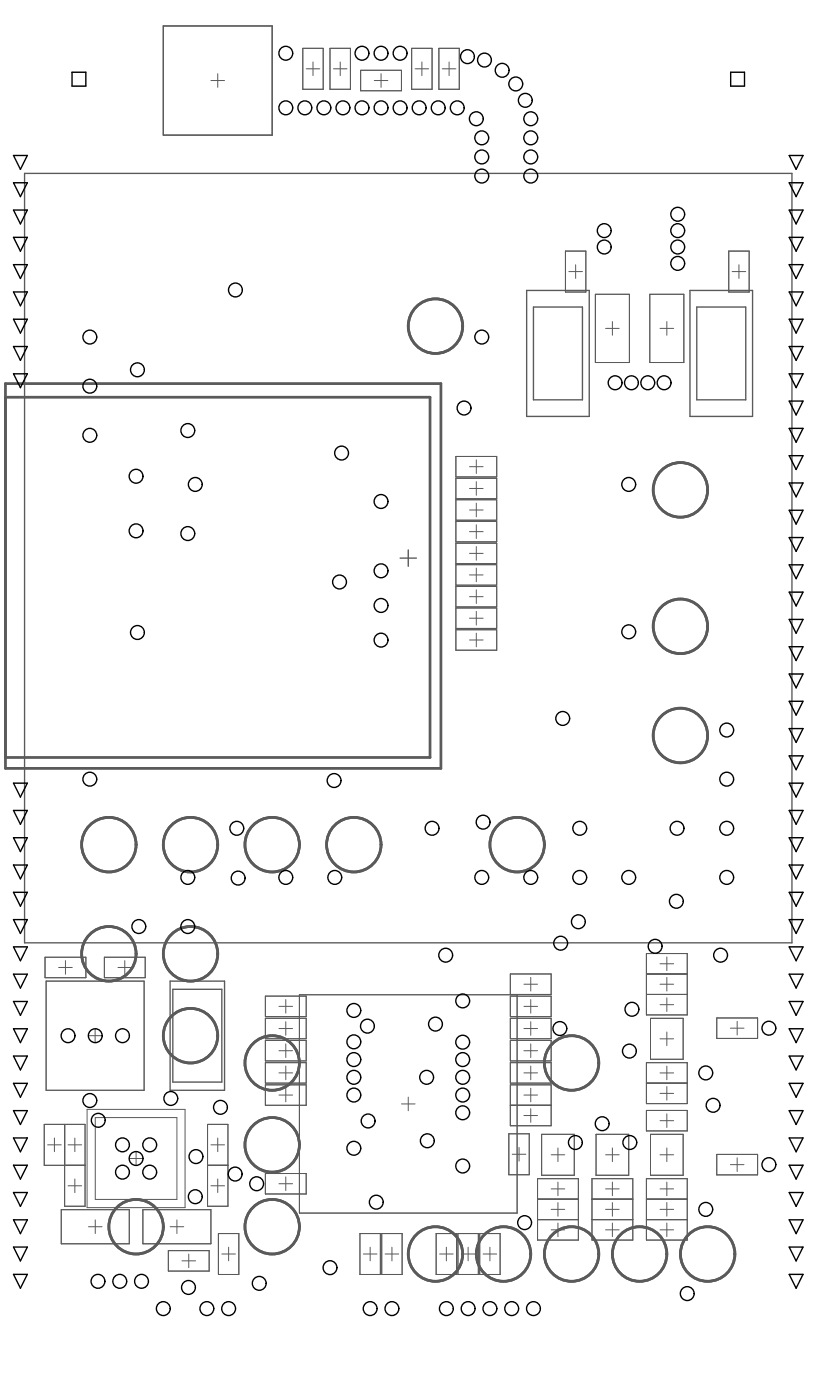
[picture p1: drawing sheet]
<svg xmlns="http://www.w3.org/2000/svg" width="100mm" height="171mm" viewBox="0 0 100 171" stroke-linecap="round" stroke-linejoin="round" font-family="sans-serif">
<g fill="none" stroke="#5a5a5a" stroke-width=".12">
<path d="M19.9 3.2h13.3v13.3h-13.3zM25.7 9.8h1.7M26.5 9v1.7M36.9 5.9h2.5v5h-2.5zM37.3 8.4h1.7M38.2 7.6v1.6M40.2 5.9h2.5v5h-2.5zM40.6 8.4h1.7M41.5 7.6v1.6M44 8.6h4.9v2.5h-4.9zM45.6 9.8h1.7M46.4 9v1.7"/>
<path d="M50.2 5.9h2.5v5h-2.5zM50.6 8.4h1.7M51.4 7.6v1.6M53.5 5.9h2.5v5h-2.5zM53.9 8.4h1.7M54.7 7.6v1.6M68.9 30.6h2.5v5h-2.5zM69.3 33.1h1.7M70.2 32.3v1.7M72.6 35.9h4.1v8.3h-4.1zM74.7 39.2v1.7M79.2 35.9h4.2v8.3h-4.2z"/>
<path d="M81.3 39.2v1.7M88.8 30.6h2.5v5h-2.5zM89.2 33.1h1.7M90.1 32.3v1.7M55.6 55.7h4.9v2.5h-4.9zM55.6 58.3h4.9v2.5h-4.9zM57.2 56.9h1.7M57.2 59.6h1.7M58.1 56.1v1.7M58.1 58.7v1.7M73.8 40.1h1.7M80.5 40.1h1.6"/>
<path d="M55.6 60.9h4.9v2.5h-4.9zM55.6 63.6h4.9v2.5h-4.9zM55.6 66.2h4.9v2.5h-4.9zM55.6 68.9h4.9v2.5h-4.9zM55.6 71.5h4.9v2.5h-4.9zM55.6 74.1h4.9v2.5h-4.9zM55.6 76.8h4.9v2.5h-4.9zM57.2 62.2h1.7M57.2 64.8h1.7M57.2 67.5h1.7M57.2 70.1h1.7M57.2 72.8h1.7"/>
<path d="M57.2 75.4h1.7M57.2 78.1h1.7M58.1 61.4v1.6M58.1 64v1.7M58.1 66.7v1.6M58.1 69.3v1.6M58.1 71.9v1.7M58.1 74.6v1.6M58.1 77.2v1.7M5.5 116.7h5v2.5h-5zM5.6 119.7h12v13.3h-12zM7.1 118h1.7"/>
<path d="M8 117.2v1.6M12.7 116.7h5v2.5h-5zM14.4 118h1.6M15.2 117.2v1.6M62.2 118.8h5v2.5h-5zM64.7 119.2v1.7M78.8 116.3h5v7.5h-5zM78.8 118.8h5M80.5 117.5h1.6M81.3 116.7v1.7M81.3 119.2v1.7M5.8 139.6h1.7"/>
<path d="M6.6 138.8v1.7M7.9 137.1v10h2.5v-10h-5v5h5M8.3 139.6h1.7M9.1 138.8v1.7M10.6 135.3h12v12h-12zM10.8 126.3h1.6M11.6 125.5v1.6M11.6 136.3h10v10h-10zM25.3 137.1h2.5v10h-2.5zM25.7 139.6h1.7M26.5 138.8v1.7M32.3 129.6h5v2.5h-5z"/>
<path d="M32.3 124.2h5v2.5h-5zM32.3 132.3h5v2.5h-5zM32.3 126.9h5v2.5h-5zM32.3 121.5h5v2.5h-5zM34 130.8h1.7M34 125.4h1.7M34 133.6h1.7M34 128.1h1.7M34 122.7h1.7M34.8 121.9v1.7M34.8 124.6v1.7M34.8 127.3v1.7"/>
<path d="M34.8 130v1.7M34.8 132.7v1.7M36.5 121.3h26.5v26.6h-26.5zM48.9 134.6h1.7M49.8 133.8v1.7M62 138.3h2.5v5h-2.5zM62.2 129.6h5v2.5h-5zM62.2 121.5h5v2.5h-5zM62.2 124.2h5v2.5h-5zM62.2 126.9h5v2.5h-5zM62.2 132.3h5v5h-5zM62.2 134.8h5"/>
<path d="M63.3 139.9v1.7M63.9 130.8h1.6M63.9 125.4h1.6M63.9 133.6h1.6M63.9 120h1.6M63.9 128.1h1.6M63.9 122.7h1.6M63.9 136h1.6M64.7 121.9v1.7M64.7 124.6v1.7M64.7 127.3v1.7M64.7 130v1.7"/>
<path d="M64.7 132.7v1.7M64.7 135.2v1.7M66 138.3h4v5h-4zM72.7 138.3h3.9v5h-3.9zM78.8 129.6h5v5h-5zM78.8 135.4h5v2.5h-5zM78.8 132.1h5M78.8 121.3h5M79.3 138.3h4v5h-4zM79.3 124.2h4v5h-4zM80.5 133.4h1.6M80.5 136.7h1.6"/>
<path d="M80.5 130.9h1.6M80.5 126.7h1.6M80.5 120h1.6M80.5 122.5h1.6M81.3 121.7v1.7M81.3 125.9v1.6M81.3 130v1.7M81.3 132.5v1.7M81.3 135.8v1.7M87.4 124.2h5v2.4h-5zM89 125.4h1.7M89.9 124.6v1.6"/>
<path d="M7.5 147.5h8.3v4.2h-8.3zM8.3 144.6h1.7M9.1 143.8v1.7M10.8 149.6h1.6M11.6 148.8v1.6M15.8 141.3h1.6M16.6 140.5v1.6M17.4 147.5h8.3v4.2h-8.3zM20.5 152.5h5v2.5h-5zM20.7 149.6h1.7M21.6 148.8v1.6M22.2 153.8h1.6"/>
<path d="M23 152.9v1.7M25.3 142.1h2.5M25.7 144.6h1.7M26.5 143.8v1.7M26.6 150.4h2.5v5h-2.5zM27 152.9h1.7M27.9 152.1v1.7M32.3 143.1h5v2.5h-5zM34 144.4h1.7M34.8 143.5v1.7M43.9 150.4h2.5v5h-2.5zM44.3 152.9h1.7"/>
<path d="M45.1 152.1v1.7M46.5 150.4h2.5v5h-2.5zM46.9 152.9h1.7M47.8 152.1v1.7M53.2 150.4h2.5v5h-2.5zM53.6 152.9h1.6M54.4 152.1v1.7M55.8 150.4h2.5v5h-2.5zM56.2 152.9h1.7M57.1 152.1v1.7M58.5 150.4h2.5v5h-2.5zM58.9 152.9h1.6"/>
<path d="M59.7 152.1v1.7M62.4 140.8h1.7M65.5 148.7h5M65.5 143.8h5v7.4h-5zM65.5 146.2h5M67.2 150h1.6M67.2 140.8h1.6M67.2 145h1.6M67.2 147.5h1.6M68 140v1.7M68 144.2v1.6M68 146.7v1.6"/>
<path d="M68 149.2v1.6M72.2 148.7h4.9M72.2 143.8h4.9v7.4h-4.9zM72.2 146.2h4.9M73.8 150h1.7M73.8 140.8h1.7M73.8 145h1.7M73.8 147.5h1.7M74.7 140v1.7M74.7 144.2v1.6M74.7 146.7v1.6M74.7 149.2v1.6"/>
<path d="M78.8 148.7h5M78.8 143.8h5v7.4h-5zM78.8 146.2h5M80.5 150h1.6M80.5 140.8h1.6M80.5 145h1.6M80.5 147.5h1.6M81.3 140v1.7M81.3 144.2v1.6M81.3 146.7v1.6M81.3 149.2v1.6M87.4 140.8h5v2.5h-5z"/>
<path d="M89 142h1.7M89.9 141.2v1.7"/>
</g>
<path d="M19.9 3.2h13.3v13.3h-13.3zM3 21.1h93.5v93.9h-93.5zM64.2 35.4h7.6v15.4h-7.6zM65 37.4h6v11.4h-6zM84.1 35.4h7.6v15.4h-7.6zM84.9 37.4h6v11.4h-6zM48.8 68.1h2M49.8 67.1v2M20.7 119.7h6.7v13.3h-6.7zM21.1 120.7h5.9v11.3h-5.9z" fill="none" stroke="#5a5a5a" stroke-width=".17"/>
<g fill="none" stroke="#5a5a5a" stroke-width=".33">
<path d="M.7 48.4h51.7v44h-51.7M.7 46.8h53v46.9h-53z"/>
<circle cx="53.1" cy="39.8" r="3.3"/>
<circle cx="82.9" cy="59.7" r="3.3"/>
<circle cx="82.9" cy="76.4" r="3.3"/>
<circle cx="82.9" cy="89.7" r="3.3"/>
<circle cx="13.3" cy="116.3" r="3.3"/>
<circle cx="13.3" cy="103" r="3.3"/>
<circle cx="23.2" cy="116.3" r="3.3"/>
<circle cx="23.2" cy="103" r="3.3"/>
<circle cx="33.2" cy="103" r="3.3"/>
<circle cx="43.1" cy="103" r="3.3"/>
<circle cx="63" cy="103" r="3.3"/>
<circle cx="23.2" cy="126.3" r="3.3"/>
<circle cx="33.2" cy="129.6" r="3.3"/>
<circle cx="33.2" cy="139.6" r="3.3"/>
<circle cx="69.7" cy="129.6" r="3.3"/>
<circle cx="16.6" cy="149.6" r="3.3"/>
<circle cx="33.2" cy="149.6" r="3.3"/>
<circle cx="53.1" cy="152.9" r="3.3"/>
<circle cx="61.4" cy="152.9" r="3.3"/>
<circle cx="69.7" cy="152.9" r="3.3"/>
<circle cx="78" cy="152.9" r="3.3"/>
<circle cx="86.3" cy="152.9" r="3.3"/>
</g>
<g fill="none" stroke="#000" stroke-width=".17">
<path d="M1.6 19h1.7l-.8 1.7zM8.8 8.8h1.7v1.7h-1.7zM89.1 8.8h1.7v1.7h-1.7zM96.2 19h1.7l-.9 1.7zM1.6 28.9h1.7l-.8 1.7zM1.6 25.6h1.7l-.8 1.7zM1.6 22.3h1.7l-.8 1.7zM1.6 32.3h1.7l-.8 1.7zM1.6 35.6h1.7l-.8 1.7zM1.6 38.9h1.7l-.8 1.7zM96.2 28.9h1.7l-.9 1.7zM96.2 25.6h1.7l-.9 1.7z"/>
<path d="M96.2 22.3h1.7l-.9 1.7zM96.2 32.3h1.7l-.9 1.7zM96.2 35.6h1.7l-.9 1.7zM96.2 38.9h1.7l-.9 1.7zM1.6 45.6h1.7l-.8 1.7zM1.6 42.3h1.7l-.8 1.7zM96.2 45.6h1.7l-.9 1.7zM96.2 42.3h1.7l-.9 1.7zM96.2 55.6h1.7l-.9 1.7zM96.2 52.2h1.7l-.9 1.7zM96.2 48.9h1.7l-.9 1.7zM96.2 58.9h1.7l-.9 1.7z"/>
<path d="M96.2 75.5h1.7l-.9 1.7zM96.2 78.9h1.7l-.9 1.7zM96.2 68.9h1.7l-.9 1.7zM96.2 65.6h1.7l-.9 1.6zM96.2 62.2h1.7l-.9 1.7zM96.2 72.2h1.7l-.9 1.7zM1.6 98.8h1.7l-.8 1.7zM1.6 95.5h1.7l-.8 1.7zM96.2 98.8h1.7l-.9 1.7zM96.2 95.5h1.7l-.9 1.7zM96.2 82.2h1.7l-.9 1.7zM96.2 85.5h1.7l-.9 1.7z"/>
<path d="M96.2 88.9h1.7l-.9 1.6zM96.2 92.2h1.7l-.9 1.7zM1.6 118.8h1.7l-.8 1.7zM1.6 115.5h1.7l-.8 1.7zM1.6 112.2h1.7l-.8 1.6zM1.6 105.5h1.7l-.8 1.7zM1.6 102.2h1.7l-.8 1.7zM1.6 108.8h1.7l-.8 1.7zM96.2 118.8h1.7l-.9 1.7zM96.2 115.5h1.7l-.9 1.7zM96.2 112.2h1.7l-.9 1.6zM96.2 105.5h1.7l-.9 1.7z"/>
<path d="M96.2 102.2h1.7l-.9 1.7zM96.2 108.8h1.7l-.9 1.7zM1.6 138.8h1.7l-.8 1.7zM1.6 132.1h1.7l-.8 1.7zM1.6 128.8h1.7l-.8 1.7zM1.6 125.5h1.7l-.8 1.7zM1.6 135.5h1.7l-.8 1.6zM1.6 122.1h1.7l-.8 1.7zM96.2 138.8h1.7l-.9 1.7zM96.2 132.1h1.7l-.9 1.7zM96.2 128.8h1.7l-.9 1.7zM96.2 125.5h1.7l-.9 1.7z"/>
<path d="M96.2 135.5h1.7l-.9 1.6zM96.2 122.1h1.7l-.9 1.7zM1.6 155.4h1.7l-.8 1.7zM1.6 152.1h1.7l-.8 1.7zM1.6 148.8h1.7l-.8 1.7zM1.6 145.4h1.7l-.8 1.7zM1.6 142.1h1.7l-.8 1.7zM96.2 155.4h1.7l-.9 1.7zM96.2 152.1h1.7l-.9 1.7zM96.2 148.8h1.7l-.9 1.7zM96.2 145.4h1.7l-.9 1.7zM96.2 142.1h1.7l-.9 1.7z"/>
<circle cx="34.8" cy="13.1" r=".84"/>
<circle cx="34.8" cy="6.5" r=".84"/>
<circle cx="37.2" cy="13.1" r=".84"/>
<circle cx="39.5" cy="13.1" r=".84"/>
<circle cx="41.8" cy="13.1" r=".84"/>
<circle cx="44.1" cy="13.1" r=".84"/>
<circle cx="44.1" cy="6.5" r=".84"/>
<circle cx="46.4" cy="13.1" r=".84"/>
<circle cx="46.4" cy="6.5" r=".84"/>
<circle cx="48.8" cy="13.1" r=".84"/>
<circle cx="48.8" cy="6.5" r=".84"/>
<circle cx="51.1" cy="13.1" r=".84"/>
<circle cx="53.4" cy="13.1" r=".84"/>
<circle cx="55.7" cy="13.1" r=".84"/>
<circle cx="57" cy="6.9" r=".84"/>
<circle cx="58.1" cy="14.5" r=".84"/>
<circle cx="58.7" cy="19.1" r=".84"/>
<circle cx="58.7" cy="16.8" r=".84"/>
<circle cx="59.1" cy="7.3" r=".84"/>
<circle cx="61.2" cy="8.6" r=".84"/>
<circle cx="62.9" cy="10.2" r=".84"/>
<circle cx="64" cy="12.2" r=".84"/>
<circle cx="64.7" cy="19.1" r=".84"/>
<circle cx="64.7" cy="16.8" r=".84"/>
<circle cx="64.7" cy="14.5" r=".84"/>
<circle cx="28.7" cy="35.4" r=".84"/>
<circle cx="58.7" cy="21.5" r=".84"/>
<circle cx="64.7" cy="21.5" r=".84"/>
<circle cx="73.7" cy="30.1" r=".84"/>
<circle cx="73.7" cy="28.1" r=".84"/>
<circle cx="82.6" cy="30.1" r=".84"/>
<circle cx="82.6" cy="28.1" r=".84"/>
<circle cx="82.6" cy="32.1" r=".84"/>
<circle cx="82.6" cy="26.1" r=".84"/>
<circle cx="10.9" cy="41.1" r=".84"/>
<circle cx="10.9" cy="47.1" r=".84"/>
<circle cx="10.9" cy="53.1" r=".84"/>
<circle cx="16.6" cy="58.1" r=".84"/>
<circle cx="16.8" cy="45.1" r=".84"/>
<circle cx="22.9" cy="52.5" r=".84"/>
<circle cx="23.8" cy="59.1" r=".84"/>
<circle cx="41.6" cy="55.3" r=".84"/>
<circle cx="56.6" cy="49.8" r=".84"/>
<circle cx="58.7" cy="41.1" r=".84"/>
<circle cx="75" cy="46.7" r=".84"/>
<circle cx="76.6" cy="59.1" r=".84"/>
<circle cx="77" cy="46.7" r=".84"/>
<circle cx="79" cy="46.7" r=".84"/>
<circle cx="81" cy="46.7" r=".84"/>
<circle cx="16.6" cy="64.7" r=".84"/>
<circle cx="16.8" cy="77.1" r=".84"/>
<circle cx="22.9" cy="65.1" r=".84"/>
<circle cx="41.4" cy="71" r=".84"/>
<circle cx="46.4" cy="78.1" r=".84"/>
<circle cx="46.4" cy="69.6" r=".84"/>
<circle cx="46.4" cy="73.8" r=".84"/>
<circle cx="46.4" cy="61.2" r=".84"/>
<circle cx="76.6" cy="77.1" r=".84"/>
<circle cx="10.9" cy="95" r=".84"/>
<circle cx="40.7" cy="95.2" r=".84"/>
<circle cx="68.6" cy="87.6" r=".84"/>
<circle cx="88.6" cy="95" r=".84"/>
<circle cx="88.6" cy="89" r=".84"/>
<circle cx="16.9" cy="113" r=".84"/>
<circle cx="22.9" cy="107" r=".84"/>
<circle cx="22.9" cy="113" r=".84"/>
<circle cx="28.9" cy="101" r=".84"/>
<circle cx="29" cy="107.1" r=".84"/>
<circle cx="34.8" cy="107" r=".84"/>
<circle cx="40.8" cy="107" r=".84"/>
<circle cx="52.7" cy="101" r=".84"/>
<circle cx="54.3" cy="116.5" r=".84"/>
<circle cx="58.7" cy="107" r=".84"/>
<circle cx="58.9" cy="100.3" r=".84"/>
<circle cx="64.7" cy="107" r=".84"/>
<circle cx="68.3" cy="115" r=".84"/>
<circle cx="70.5" cy="112.4" r=".84"/>
<circle cx="70.7" cy="101" r=".84"/>
<circle cx="70.7" cy="107" r=".84"/>
<circle cx="76.6" cy="107" r=".84"/>
<circle cx="79.9" cy="115.4" r=".84"/>
<circle cx="82.4" cy="109.9" r=".84"/>
<circle cx="82.5" cy="101" r=".84"/>
<circle cx="87.8" cy="116.5" r=".84"/>
<circle cx="88.6" cy="101" r=".84"/>
<circle cx="88.6" cy="107" r=".84"/>
<circle cx="8.3" cy="126.3" r=".84"/>
<circle cx="10.9" cy="134.2" r=".84"/>
<circle cx="11.6" cy="126.3" r=".84"/>
<circle cx="12" cy="136.6" r=".84"/>
<circle cx="14.9" cy="139.6" r=".84"/>
<circle cx="14.9" cy="126.3" r=".84"/>
<circle cx="18.2" cy="139.6" r=".84"/>
<circle cx="20.8" cy="134" r=".84"/>
<circle cx="26.9" cy="135.1" r=".84"/>
<circle cx="43.1" cy="123.2" r=".84"/>
<circle cx="43.1" cy="131.4" r=".84"/>
<circle cx="43.1" cy="129.2" r=".84"/>
<circle cx="43.1" cy="133.6" r=".84"/>
<circle cx="43.1" cy="127.1" r=".84"/>
<circle cx="44.8" cy="125.1" r=".84"/>
<circle cx="44.9" cy="136.7" r=".84"/>
<circle cx="52" cy="131.4" r=".84"/>
<circle cx="52.1" cy="139.1" r=".84"/>
<circle cx="53.1" cy="124.9" r=".84"/>
<circle cx="56.4" cy="122.1" r=".84"/>
<circle cx="56.4" cy="135.7" r=".84"/>
<circle cx="56.4" cy="131.4" r=".84"/>
<circle cx="56.4" cy="129.2" r=".84"/>
<circle cx="56.4" cy="127.1" r=".84"/>
<circle cx="56.4" cy="133.6" r=".84"/>
<circle cx="68.2" cy="125.4" r=".84"/>
<circle cx="70.1" cy="139.3" r=".84"/>
<circle cx="73.4" cy="137" r=".84"/>
<circle cx="76.7" cy="128.2" r=".84"/>
<circle cx="76.8" cy="139.3" r=".84"/>
<circle cx="77" cy="123.1" r=".84"/>
<circle cx="86" cy="130.9" r=".84"/>
<circle cx="86.9" cy="134.8" r=".84"/>
<circle cx="93.7" cy="125.4" r=".84"/>
<circle cx="11.9" cy="156.3" r=".84"/>
<circle cx="14.6" cy="156.3" r=".84"/>
<circle cx="14.9" cy="143" r=".84"/>
<circle cx="16.6" cy="141.3" r=".84"/>
<circle cx="17.3" cy="156.3" r=".84"/>
<circle cx="18.2" cy="143" r=".84"/>
<circle cx="19.9" cy="159.6" r=".84"/>
<circle cx="23" cy="157" r=".84"/>
<circle cx="23.8" cy="146" r=".84"/>
<circle cx="23.9" cy="141.1" r=".84"/>
<circle cx="25.2" cy="159.6" r=".84"/>
<circle cx="27.9" cy="159.6" r=".84"/>
<circle cx="28.7" cy="143.2" r=".84"/>
<circle cx="31.3" cy="144.4" r=".84"/>
<circle cx="31.6" cy="156.5" r=".84"/>
<circle cx="40.2" cy="154.6" r=".84"/>
<circle cx="43.1" cy="140" r=".84"/>
<circle cx="45.1" cy="159.6" r=".84"/>
<circle cx="45.9" cy="146.6" r=".84"/>
<circle cx="47.8" cy="159.6" r=".84"/>
<circle cx="54.4" cy="159.6" r=".84"/>
<circle cx="56.4" cy="142.2" r=".84"/>
<circle cx="57.1" cy="159.6" r=".84"/>
<circle cx="59.7" cy="159.6" r=".84"/>
<circle cx="62.4" cy="159.6" r=".84"/>
<circle cx="63.9" cy="149.1" r=".84"/>
<circle cx="65" cy="159.6" r=".84"/>
<circle cx="83.8" cy="157.8" r=".84"/>
<circle cx="86" cy="147.5" r=".84"/>
<circle cx="93.7" cy="142" r=".84"/>
</g>
</svg>
